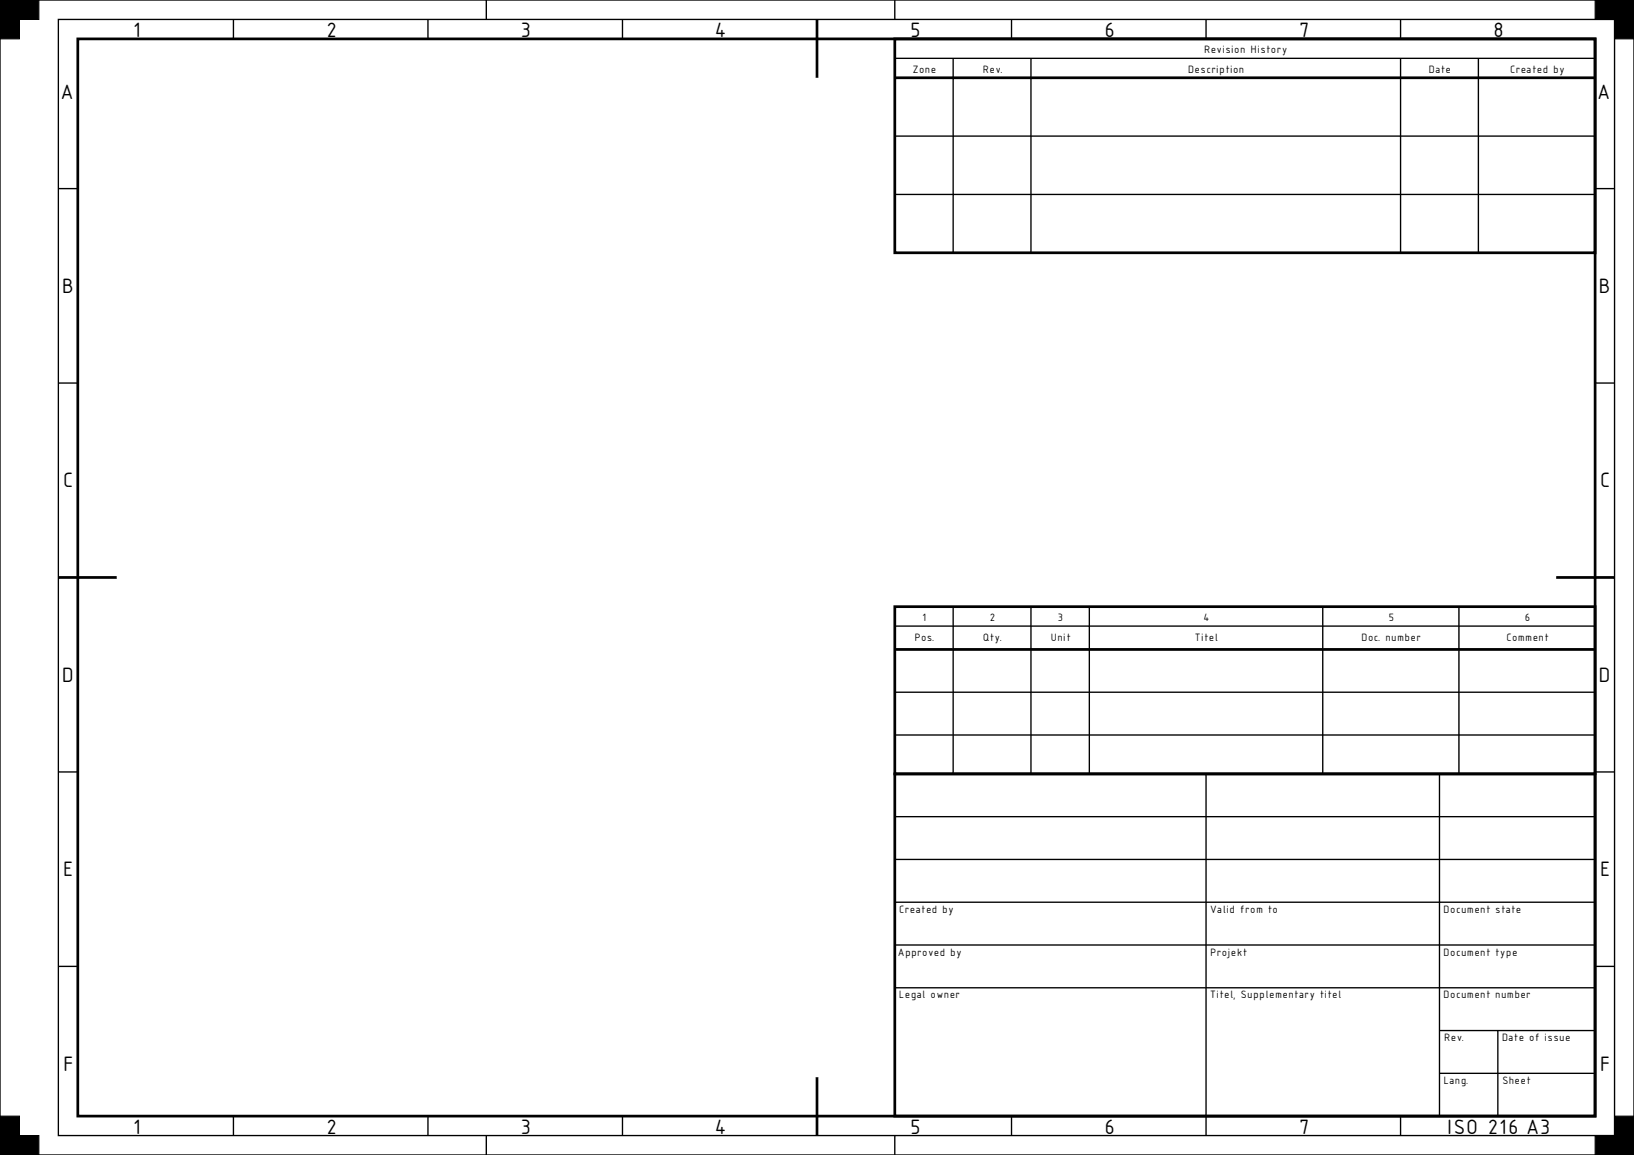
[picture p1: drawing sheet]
<svg xmlns="http://www.w3.org/2000/svg" width="420mm" height="297mm" viewBox="0 0 420 297" stroke-linecap="round" stroke-linejoin="round" font-family="sans-serif">
<defs><g id="words">
<g font-size="5">
<text x="33.8" y="9.6">1</text>
<text x="83.6" y="9.6">2</text>
<text x="133.6" y="9.6">3</text>
<text x="183.6" y="9.6">4</text>
<text x="233.5" y="9.6">5</text>
<text x="283.5" y="9.6">6</text>
<text x="333.6" y="9.6">7</text>
<text x="383.5" y="9.6">8</text>
<text x="15.7" y="25.3">A</text>
<text x="410.7" y="25.3">A</text>
<text x="15.6" y="75.3">B</text>
<text x="410.6" y="75.3">B</text>
<text x="15.8" y="125.3">C</text>
<text x="410.8" y="125.3">C</text>
<text x="15.6" y="175.3">D</text>
<text x="410.6" y="175.3">D</text>
<text x="15.8" y="225.3">E</text>
<text x="410.8" y="225.3">E</text>
<text x="15.7" y="275.3">F</text>
<text x="410.7" y="275.3">F</text>
<text x="33.8" y="291.6">1</text>
<text x="83.6" y="291.6">2</text>
<text x="133.6" y="291.6">3</text>
<text x="183.6" y="291.6">4</text>
<text x="233.5" y="291.6">5</text>
<text x="283.5" y="291.6">6</text>
<text x="333.6" y="291.6">7</text>
<text x="371.6" y="291.6">ISO 216 A3</text>
</g>
<g font-size="2.6">
<text x="309.2" y="13.7">Revision History</text>
<text x="234.4" y="18.7">Zone</text>
<text x="252.3" y="18.7">Rev.</text>
<text x="305.2" y="18.7">Description</text>
<text x="367.1" y="18.7">Date</text>
<text x="387.9" y="18.7">Created by</text>
<text x="236.9" y="159.7">1</text>
<text x="254.3" y="159.7">2</text>
<text x="271.8" y="159.7">3</text>
<text x="309.3" y="159.7">4</text>
<text x="356.7" y="159.7">5</text>
<text x="391.7" y="159.7">6</text>
<text x="234.9" y="164.7">Pos.</text>
<text x="252.5" y="164.7">Qty.</text>
<text x="269.9" y="164.7">Unit</text>
<text x="307" y="164.7">Titel</text>
<text x="349.8" y="164.7">Doc. number</text>
<text x="386.9" y="164.7">Comment</text>
<text x="230.9" y="234.7">Created by</text>
<text x="310.9" y="234.7">Valid from to</text>
<text x="370.9" y="234.7">Document state</text>
<text x="230.9" y="245.7">Approved by</text>
<text x="310.9" y="245.7">Projekt</text>
<text x="370.9" y="245.7">Document type</text>
<text x="230.9" y="256.7">Legal owner</text>
<text x="310.9" y="256.7">Titel, Supplementary titel</text>
<text x="370.9" y="256.7">Document number</text>
<text x="370.9" y="267.7">Rev.</text>
<text x="385.9" y="267.7">Date of issue</text>
<text x="370.9" y="278.7">Lang.</text>
<text x="385.9" y="278.7">Sheet</text>
</g>
</g></defs>
<g fill="#000" stroke="#000" stroke-width=".26">
<path d="M0 0h5v10h-5z" fill-rule="evenodd"/>
<path d="M0 0h10v5h-10z" fill-rule="evenodd"/>
<path d="M415 0h5v10h-5z" fill-rule="evenodd"/>
<path d="M410 0h10v5h-10z" fill-rule="evenodd"/>
<path d="M0 287h5v10h-5z" fill-rule="evenodd"/>
<path d="M0 292h10v5h-10z" fill-rule="evenodd"/>
<path d="M415 287h5v10h-5z" fill-rule="evenodd"/>
<path d="M410 292h10v5h-10z" fill-rule="evenodd"/>
</g>
<g fill="none" stroke="#000" stroke-width=".35">
<path d="M0 0h420v297h-420zM15 5h400v287h-400zM60 5v5M110 5v5M125 0v5M160 5v5M230 15h180M230 20h180M230 0v5M245 15v50M260 5v5M265 15v50"/>
<path d="M310 5v5M360 5v5M360 15v50M380 15v50M230 35h180M15 48.5h5M230 50h180M410 48.5h5M15 98.5h5M410 98.5h5M245 156v43M265 156v43"/>
<path d="M280 156v43M340 156v43M375 156v43M230 161h180M230 178h180M15 198.5h5M230 189h180M310 199v93M370 199v88M410 198.5h5M230 210h180M230 232h180"/>
<path d="M230 221h180M15 248.5h5M230 254h180M230 243h180M410 248.5h5M370 276h40M370 265h40M385 265v22M60 287v5M110 287v5M125 292v5M160 287v5"/>
<path d="M230 292v5M260 287v5M360 287v5"/>
</g>
<path d="M20 10h390v277h-390zM210 5v15M230 10h180v55h-180zM230 20h180M15 148.5h15M230 156h180v43h-180zM400 148.5h15M230 167h180M230 199h180v88h-180zM210 277v15" fill="none" stroke="#000" stroke-width=".7" stroke-linecap="butt"/>
<use href="#words"/>
</svg>
